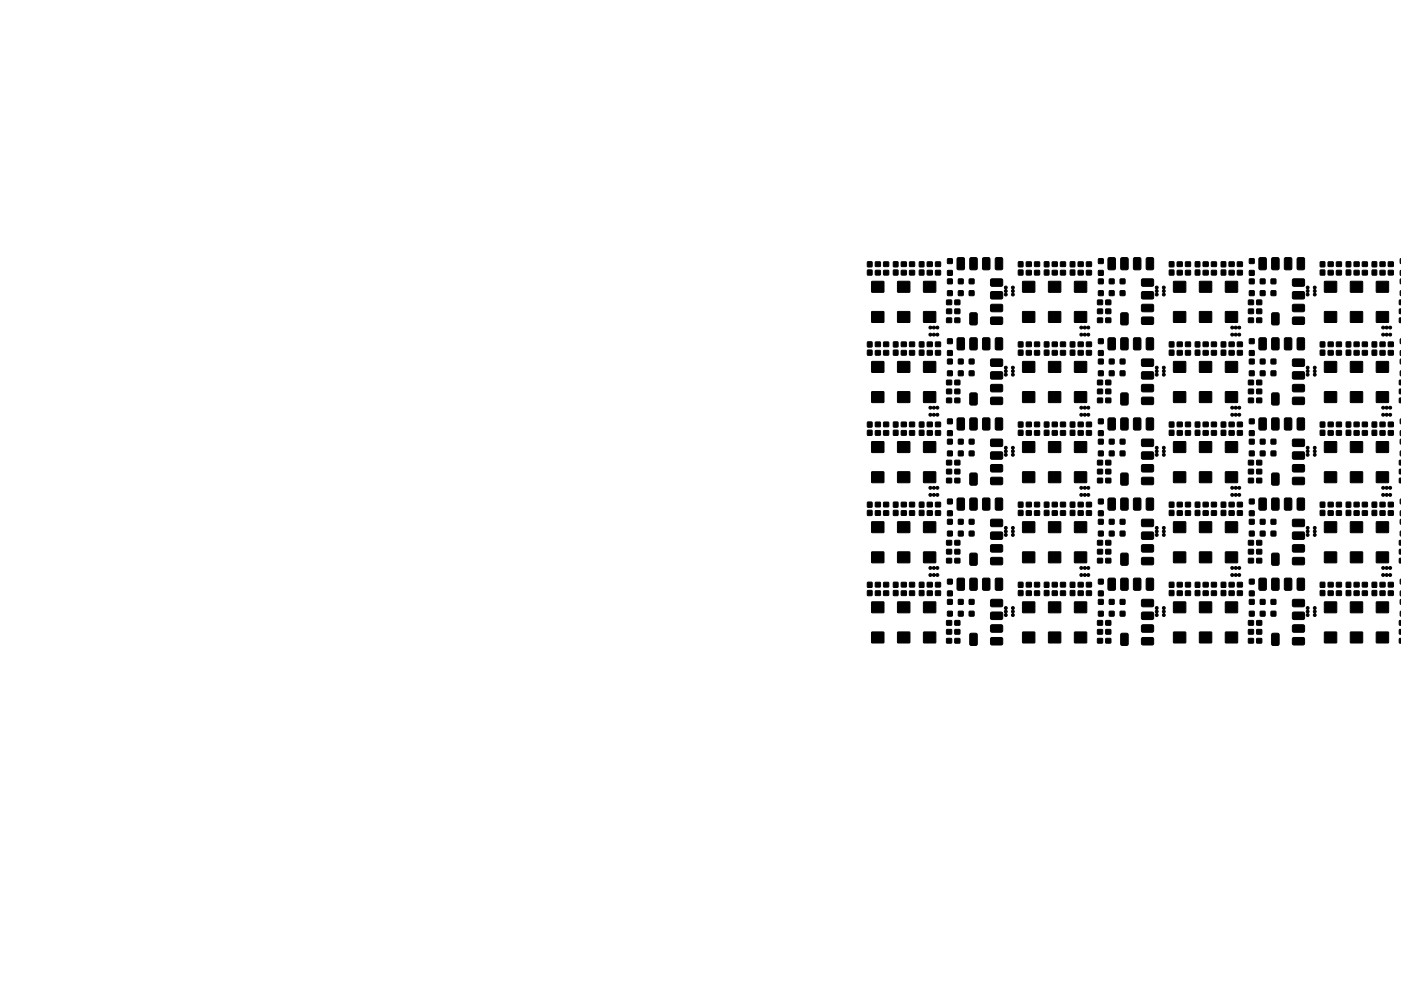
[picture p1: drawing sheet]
<svg xmlns="http://www.w3.org/2000/svg" width="297mm" height="210mm" viewBox="0 0 297 210" stroke-linecap="round" stroke-linejoin="round" font-family="sans-serif">
<g fill="#000" stroke="#000" stroke-width=".21">
<path d="M183.9 57.3h1v1h-1zM183.9 55.6h1v1h-1zM185.6 57.4h1v.9h-1zM185.6 55.6h1v.9h-1zM184.8 59.7h2.6v2.3h-2.6zM187.4 57.4h1v.9h-1zM187.4 55.6h1v.9h-1zM189.4 57.3h1v1h-1zM189.4 55.6h1v1h-1zM191.1 57.4h1v.9h-1zM191.1 55.6h1v.9h-1zM190.3 59.7h2.6v2.3h-2.6z"/>
<path d="M192.9 57.4h1v.9h-1zM192.9 55.6h1v.9h-1zM194.9 57.3h1v1h-1zM194.9 55.6h1v1h-1zM196.6 57.4h1v.9h-1zM196.6 55.6h1v.9h-1zM195.8 59.7h2.6v2.3h-2.6zM198.4 57.4h1v.9h-1zM198.4 55.6h1v.9h-1zM200.9 59.2h1v1h-1zM200.9 57.4h1v1h-1zM200.9 54.9h1v1h-1z"/>
<path d="M203.2 59.2h1v1h-1zM203 54.7l1.2-.1 .2 .2 .1 2.1-.1 .3h-1.2l-.2-.1zM205.5 59.2h1v1h-1zM205.7 54.7l1.2-.1 .2 .2 .1 2.1-.1 .3h-1.2l-.2-.1zM208.4 54.7l1.2-.1 .2 .2 .1 2.1-.1 .3h-1.2l-.2-.1zM210.1 59.2h2.4l.1 .3-.1 1.1-.2 .1h-2.2l-.1-.3zM211.1 54.7l1.2-.1 .2 .2 .1 2.1-.1 .3h-1.2l-.2-.1zM215.9 57.3h1v1h-1zM215.9 55.6h1v1h-1zM217.6 57.4h1v.9h-1zM217.6 55.6h1v.9h-1zM216.8 59.7h2.6v2.3h-2.6z"/>
<path d="M219.4 57.4h1v.9h-1zM219.4 55.6h1v.9h-1zM221.4 57.3h1v1h-1zM221.4 55.6h1v1h-1zM223.1 57.4h1v.9h-1zM223.1 55.6h1v.9h-1zM222.3 59.7h2.6v2.3h-2.6zM224.9 57.4h1v.9h-1zM224.9 55.6h1v.9h-1zM226.9 57.3h1v1h-1zM226.9 55.6h1v1h-1zM228.6 57.4h1v.9h-1z"/>
<path d="M228.6 55.6h1v.9h-1zM227.8 59.7h2.6v2.3h-2.6zM230.4 57.4h1v.9h-1zM230.4 55.6h1v.9h-1zM232.9 59.2h1v1h-1zM232.9 57.4h1v1h-1zM232.9 54.9h1v1h-1zM235.2 59.2h1v1h-1zM235 54.7l1.2-.1 .2 .2 .1 2.1-.1 .3h-1.2l-.2-.1zM237.5 59.2h1v1h-1zM237.7 54.7l1.2-.1 .2 .2 .1 2.1-.1 .3h-1.2l-.2-.1zM240.4 54.7l1.2-.1 .2 .2 .1 2.1-.1 .3h-1.2l-.2-.1z"/>
<path d="M242.1 59.2h2.4l.1 .3-.1 1.1-.2 .1h-2.2l-.1-.3zM243.1 54.7l1.2-.1 .2 .2 .1 2.1-.1 .3h-1.2l-.2-.1zM247.9 57.3h1v1h-1zM247.9 55.6h1v1h-1zM249.6 57.4h1v.9h-1zM249.6 55.6h1v.9h-1zM248.8 59.7h2.6v2.3h-2.6zM251.4 57.4h1v.9h-1zM251.4 55.6h1v.9h-1zM253.4 57.3h1l-.1 1.1-.9-.1zM253.4 55.6h1l-.1 1h-.9zM255.1 57.4h1v.9h-1z"/>
<path d="M255.1 55.6h1v.9h-1zM254.3 59.7h2.6v2.3h-2.6zM256.9 57.4h1v.9h-1zM256.9 55.6h1v.9h-1zM258.9 57.3h1v1h-1zM258.9 55.6h1v1h-1zM260.6 57.4h1v.9h-1zM260.6 55.6h1v.9h-1zM259.8 59.7h2.6v2.3h-2.6zM262.4 57.4h1v.9h-1zM262.4 55.6h1v.9h-1zM264.9 59.2h1v1h-1z"/>
<path d="M264.9 57.4h1v1h-1zM264.9 54.9h1v1h-1zM267.2 59.2h1v1h-1zM267 54.7l1.2-.1 .3 .3v2l-.1 .3h-1.2l-.2-.1zM269.5 59.2h1v1h-1zM269.7 54.7l1.2-.1 .3 .3v2l-.1 .3h-1.2l-.2-.1zM272.4 54.7l1.2-.1 .3 .3v2l-.1 .3h-1.2l-.2-.1zM274.1 59.2h2.3l.2 .2v1.1l-.3 .2h-2.1l-.2-.2zM275.1 54.7l1.2-.1 .3 .3v2l-.1 .3h-1.2l-.2-.1zM279.9 57.3h1l-.1 1.1-.9-.1zM279.9 55.6h1l-.1 1h-.9zM281.6 57.4h1v.9h-1z"/>
<path d="M281.6 55.6h1v.9h-1zM280.8 59.7h2.6v2.3h-2.6zM283.4 57.4h1v.9h-1zM283.4 55.6h1v.9h-1zM285.4 57.3h1v1h-1zM285.4 55.6h1v1h-1zM287.1 57.4h1v.9h-1zM287.1 55.6h1v.9h-1zM286.3 59.7h2.6v2.3h-2.6zM288.9 57.4h1v.9h-1zM288.9 55.6h1v.9h-1zM290.9 57.3h1v1h-1z"/>
<path d="M290.9 55.6h1v1h-1zM292.6 57.4h1v.9h-1zM292.6 55.6h1v.9h-1zM291.8 59.7h2.6v2.3h-2.6zM294.4 57.4h1v.9h-1zM294.4 55.6h1v.9h-1zM296.9 59.2l.2-.1v1.1l-.2-.1zM296.9 57.4l.2-.1v1.1l-.2-.1zM296.9 54.9l.2-.1v1.1l-.2-.1zM183.9 74.3h1v1h-1zM183.9 72.6h1v1h-1zM185.6 74.4h1v.9h-1z"/>
<path d="M185.6 72.6h1v.9h-1zM184.8 76.7h2.6v2.3h-2.6zM184.8 66.1h2.6v2.3h-2.6zM187.4 74.4h1v.9h-1zM187.4 72.6h1v.9h-1zM189.4 74.3h1v1h-1zM189.4 72.6h1v1h-1zM191.1 74.4h1v.9h-1zM191.1 72.6h1v.9h-1zM190.3 76.7h2.6v2.3h-2.6zM190.3 66.1h2.6v2.3h-2.6zM192.9 74.4h1v.9h-1z"/>
<path d="M192.9 72.6h1v.9h-1zM194.9 74.3h1v1h-1zM194.9 72.6h1v1h-1zM197 70.8l.3-.1 .3 .2a.5 .5 0 0 1 .8 0 .32 .32 0 0 1 .6 0 .32 .32 0 0 1-.2 .5 .32 .32 0 0 1-.4-.3 .5 .5 0 0 1-.8 0 .31 .31 0 0 1-.5 .2 .31 .31 0 0 1-.1-.5zM197 69.3l.3-.1 .3 .2a.5 .5 0 0 1 .8 0 .32 .32 0 0 1 .6 0 .32 .32 0 0 1-.2 .5 .32 .32 0 0 1-.4-.3 .5 .5 0 0 1-.8 0 .31 .31 0 0 1-.5 .2 .31 .31 0 0 1-.1-.5zM196.6 74.4h1v.9h-1zM196.6 72.6h1v.9h-1zM195.8 76.7h2.6v2.3h-2.6zM195.8 66.1h2.6v2.3h-2.6zM198.4 74.4h1v.9h-1zM198.4 72.6h1v.9h-1zM200.7 67.5h1v.9h-1z"/>
<path d="M200.7 65.6h1v.9h-1zM200.7 63.7h1v.9h-1zM200.9 78.7h1v1h-1zM200.9 76.2h1v1h-1zM200.9 74.4h1v1h-1zM200.9 71.9h1v1h-1zM200.9 61.7h1v1h-1zM202.5 67.5h1v.9h-1zM202.5 65.6h1v.9h-1zM202.5 63.7h1v.9h-1zM203.2 78.7h1v1h-1zM203.2 76.2h1v1h-1z"/>
<path d="M203.2 61.7h1v1h-1zM203 71.7l1.2-.1 .2 .2 .1 2.1-.1 .3h-1.2l-.2-.1zM205.5 78.7h1v1h-1zM205.5 76.2h1v1h-1zM205.5 61.7h1v1h-1zM205.7 71.7l1.2-.1 .2 .2 .1 2.1-.1 .3h-1.2l-.2-.1zM205.7 66.4l1.2-.1 .2 .2 .1 2.1-.1 .3h-1.2l-.2-.1zM208.4 71.7l1.2-.1 .2 .2 .1 2.1-.1 .3h-1.2l-.2-.1zM210.1 78.9h2.4l.1 .3-.1 1.1-.2 .1h-2.2l-.1-.3zM210.1 76.2h2.4l.1 .3-.1 1.1-.2 .1h-2.2l-.1-.3zM211.1 71.7l1.2-.1 .2 .2 .1 2.1-.1 .3h-1.2l-.2-.1zM210.1 67.3h2.4l.1 .3-.1 1.1-.2 .1h-2.2l-.1-.3z"/>
<path d="M210.1 64.6h2.4l.1 .3-.1 1.1-.2 .1h-2.2l-.1-.3zM210.1 61.9h2.4l.1 .3-.1 1.1-.2 .1h-2.2l-.1-.3zM213 77.8a.35 .35 0 0 1 .5 .1 .35 .35 0 0 1-.2 .5 .51 .51 0 0 1 .1 .8 .33 .33 0 0 1 0 .5 .33 .33 0 0 1-.5-.1 .33 .33 0 0 1 .3-.5 .5 .5 0 0 1-.1-.8l-.1-.2zM213 60.8a.35 .35 0 0 1 .5 .1 .35 .35 0 0 1-.2 .5 .51 .51 0 0 1 .1 .8 .33 .33 0 0 1 0 .5 .33 .33 0 0 1-.5-.1 .33 .33 0 0 1 .3-.5 .5 .5 0 0 1-.1-.8l-.1-.2zM214.5 77.8a.35 .35 0 0 1 .5 .1 .35 .35 0 0 1-.2 .5 .51 .51 0 0 1 .1 .8 .33 .33 0 0 1 0 .5 .33 .33 0 0 1-.5-.1 .33 .33 0 0 1 .3-.5 .5 .5 0 0 1-.1-.8l-.1-.2zM214.5 60.8a.35 .35 0 0 1 .5 .1 .35 .35 0 0 1-.2 .5 .51 .51 0 0 1 .1 .8 .33 .33 0 0 1 0 .5 .33 .33 0 0 1-.5-.1 .33 .33 0 0 1 .3-.5 .5 .5 0 0 1-.1-.8l-.1-.2zM215.9 74.3h1v1h-1zM215.9 72.6h1v1h-1zM217.6 74.4h1v.9h-1zM217.6 72.6h1v.9h-1zM216.8 76.7h2.6v2.3h-2.6zM216.8 66.1h2.6v2.3h-2.6z"/>
<path d="M219.4 74.4h1v.9h-1zM219.4 72.6h1v.9h-1zM221.4 74.3h1v1h-1zM221.4 72.6h1v1h-1zM223.1 74.4h1v.9h-1zM223.1 72.6h1v.9h-1zM222.3 76.7h2.6v2.3h-2.6zM222.3 66.1h2.6v2.3h-2.6zM224.9 74.4h1v.9h-1zM224.9 72.6h1v.9h-1zM226.9 74.3h1v1h-1zM226.9 72.6h1v1h-1z"/>
<path d="M229 70.8l.3-.1 .3 .2a.5 .5 0 0 1 .8 0 .32 .32 0 0 1 .6 0 .32 .32 0 0 1-.2 .5 .32 .32 0 0 1-.4-.3 .5 .5 0 0 1-.8 0 .31 .31 0 0 1-.5 .2 .31 .31 0 0 1-.1-.5zM229 69.3l.3-.1 .3 .2a.5 .5 0 0 1 .8 0 .32 .32 0 0 1 .6 0 .32 .32 0 0 1-.2 .5 .32 .32 0 0 1-.4-.3 .5 .5 0 0 1-.8 0 .31 .31 0 0 1-.5 .2 .31 .31 0 0 1-.1-.5zM228.6 74.4h1v.9h-1zM228.6 72.6h1v.9h-1zM227.8 76.7h2.6v2.3h-2.6zM227.8 66.1h2.6v2.3h-2.6zM230.4 74.4h1v.9h-1zM230.4 72.6h1v.9h-1zM232.7 67.5h1v.9h-1zM232.7 65.6h1v.9h-1zM232.7 63.7h1v.9h-1zM232.9 78.7h1v1h-1z"/>
<path d="M232.9 76.2h1v1h-1zM232.9 74.4h1v1h-1zM232.9 71.9h1v1h-1zM232.9 61.7h1v1h-1zM234.5 67.5h1v.9h-1zM234.5 65.6h1v.9h-1zM234.5 63.7h1v.9h-1zM235.2 78.7h1v1h-1zM235.2 76.2h1v1h-1zM235.2 61.7h1v1h-1zM235 71.7l1.2-.1 .2 .2 .1 2.1-.1 .3h-1.2l-.2-.1zM237.5 78.7h1v1h-1z"/>
<path d="M237.5 76.2h1v1h-1zM237.5 61.7h1v1h-1zM237.7 71.7l1.2-.1 .2 .2 .1 2.1-.1 .3h-1.2l-.2-.1zM237.7 66.4l1.2-.1 .2 .2 .1 2.1-.1 .3h-1.2l-.2-.1zM240.4 71.7l1.2-.1 .2 .2 .1 2.1-.1 .3h-1.2l-.2-.1zM242.1 78.9h2.4l.1 .3-.1 1.1-.2 .1h-2.2l-.1-.3zM242.1 76.2h2.4l.1 .3-.1 1.1-.2 .1h-2.2l-.1-.3zM243.1 71.7l1.2-.1 .2 .2 .1 2.1-.1 .3h-1.2l-.2-.1zM242.1 67.3h2.4l.1 .3-.1 1.1-.2 .1h-2.2l-.1-.3zM242.1 64.6h2.4l.1 .3-.1 1.1-.2 .1h-2.2l-.1-.3zM242.1 61.9h2.4l.1 .3-.1 1.1-.2 .1h-2.2l-.1-.3zM245 77.8a.34 .34 0 0 1 .5 .1 .34 .34 0 0 1-.2 .5 .5 .5 0 0 1 .1 .8 .33 .33 0 0 1 0 .5 .33 .33 0 0 1-.5-.1 .33 .33 0 0 1 .3-.5 .5 .5 0 0 1-.1-.8l-.1-.2z"/>
<path d="M245.1 60.8a.36 .36 0 0 1 .4 .2 .36 .36 0 0 1-.2 .4 .51 .51 0 0 1 .1 .8 .33 .33 0 0 1 0 .5 .33 .33 0 0 1-.5-.1 .33 .33 0 0 1 .3-.5 .5 .5 0 0 1-.1-.8l-.2-.3zM246.5 77.8a.35 .35 0 0 1 .5 .1 .35 .35 0 0 1-.2 .5 .51 .51 0 0 1 .1 .8 .33 .33 0 0 1 0 .5 .33 .33 0 0 1-.5-.1 .33 .33 0 0 1 .3-.5 .5 .5 0 0 1-.1-.8l-.1-.2zM246.5 60.8a.35 .35 0 0 1 .5 .1 .35 .35 0 0 1-.2 .5 .51 .51 0 0 1 .1 .8 .33 .33 0 0 1 0 .5 .33 .33 0 0 1-.5-.1 .33 .33 0 0 1 .3-.5 .5 .5 0 0 1-.1-.8l-.1-.2zM247.9 74.3h1v1h-1zM247.9 72.6h1v1h-1zM249.6 74.4h1v.9h-1zM249.6 72.6h1v.9h-1zM248.8 76.7h2.6v2.3h-2.6zM248.8 66.1h2.6v2.3h-2.6zM251.4 74.4h1v.9h-1zM251.4 72.6h1v.9h-1zM253.4 74.3h1l-.1 1.1-.9-.1z"/>
<path d="M253.4 72.6h1l-.1 1h-.9zM255.1 74.4h1v.9h-1zM255.1 72.6h1v.9h-1zM254.3 76.7h2.6v2.3h-2.6zM254.3 66.1h2.6v2.3h-2.6zM256.9 74.4h1v.9h-1zM256.9 72.6h1v.9h-1zM258.9 74.3h1v1h-1zM258.9 72.6h1v1h-1zM261 70.8l.3-.1 .4 .2a.5 .5 0 0 1 .7 0 .32 .32 0 0 1 .6 0 .32 .32 0 0 1-.2 .5 .32 .32 0 0 1-.4-.3 .5 .5 0 0 1-.8 0 .31 .31 0 0 1-.5 .2 .31 .31 0 0 1-.1-.5zM261 69.3l.3-.1 .4 .2a.5 .5 0 0 1 .7 0 .32 .32 0 0 1 .6 0 .32 .32 0 0 1-.2 .5 .32 .32 0 0 1-.4-.3 .5 .5 0 0 1-.8 0 .31 .31 0 0 1-.5 .2 .31 .31 0 0 1-.1-.5zM260.6 74.4h1v.9h-1z"/>
<path d="M260.6 72.6h1v.9h-1zM259.8 76.7h2.6v2.3h-2.6zM259.8 66.1h2.6v2.3h-2.6zM262.4 74.4h1v.9h-1zM262.4 72.6h1v.9h-1zM264.7 67.5h1v.9h-1zM264.7 65.6h1v.9h-1zM264.7 63.7h1v.9h-1zM264.9 78.7h1v1h-1zM264.9 76.2h1v1h-1zM264.9 74.4h1v1h-1zM264.9 71.9h1v1h-1z"/>
<path d="M264.9 61.7h1v1h-1zM266.5 67.5h1v.9h-1zM266.5 65.6h1v.9h-1zM266.5 63.7h1v.9h-1zM267.2 78.7h1v1h-1zM267.2 76.2h1v1h-1zM267.2 61.7h1v1h-1zM267 71.7l1.2-.1 .3 .3v2l-.1 .3h-1.2l-.2-.1zM269.5 78.7h1v1h-1zM269.5 76.2h1v1h-1zM269.5 61.7h1v1h-1zM269.7 71.7l1.2-.1 .3 .3v2l-.1 .3h-1.2l-.2-.1z"/>
<path d="M269.7 66.4l1.2-.1 .3 .3v2l-.1 .3h-1.2l-.2-.1zM272.4 71.7l1.2-.1 .3 .3v2l-.1 .3h-1.2l-.2-.1zM274.1 78.9h2.3l.2 .2v1.1l-.3 .2h-2.1l-.2-.2zM274.1 76.2h2.3l.2 .2v1.1l-.3 .2h-2.1l-.2-.2zM275.1 71.7l1.2-.1 .3 .3v2l-.1 .3h-1.2l-.2-.1zM274.1 67.3h2.3l.2 .2v1.1l-.3 .2h-2.1l-.2-.2zM274.1 64.6h2.3l.2 .2v1.1l-.3 .2h-2.1l-.2-.2zM274.1 61.9h2.3l.2 .2v1.1l-.3 .2h-2.1l-.2-.2zM277 77.8a.35 .35 0 0 1 .5 .1 .35 .35 0 0 1-.2 .5 .51 .51 0 0 1 .1 .8 .33 .33 0 0 1 0 .5 .33 .33 0 0 1-.5-.1 .33 .33 0 0 1 .3-.5 .5 .5 0 0 1-.1-.8l-.1-.2zM277 60.8a.35 .35 0 0 1 .5 .1 .35 .35 0 0 1-.2 .5 .51 .51 0 0 1 .1 .8 .33 .33 0 0 1 0 .5 .33 .33 0 0 1-.5-.1 .33 .33 0 0 1 .3-.5 .5 .5 0 0 1-.1-.8l-.1-.2zM278.5 77.8a.35 .35 0 0 1 .5 .1 .35 .35 0 0 1-.2 .5 .51 .51 0 0 1 .1 .8 .33 .33 0 0 1 0 .5 .33 .33 0 0 1-.5-.1 .33 .33 0 0 1 .3-.5 .5 .5 0 0 1-.1-.8l-.1-.2zM278.5 60.8a.35 .35 0 0 1 .5 .1 .35 .35 0 0 1-.2 .5 .51 .51 0 0 1 .1 .8 .33 .33 0 0 1 0 .5 .33 .33 0 0 1-.5-.1 .33 .33 0 0 1 .3-.5 .5 .5 0 0 1-.1-.8l-.1-.2z"/>
<path d="M279.9 74.3h1l-.1 1.1-.9-.1zM279.9 72.6h1l-.1 1h-.9zM281.6 74.4h1v.9h-1zM281.6 72.6h1v.9h-1zM280.8 76.7h2.6v2.3h-2.6zM280.8 66.1h2.6v2.3h-2.6zM283.4 74.4h1v.9h-1zM283.4 72.6h1v.9h-1zM285.4 74.3h1v1h-1zM285.4 72.6h1v1h-1zM287.1 74.4h1v.9h-1zM287.1 72.6h1v.9h-1z"/>
<path d="M286.3 76.7h2.6v2.3h-2.6zM286.3 66.1h2.6v2.3h-2.6zM288.9 74.4h1v.9h-1zM288.9 72.6h1v.9h-1zM290.9 74.3h1v1h-1zM290.9 72.6h1v1h-1zM293.1 70.8l.2-.1 .3 .2a.5 .5 0 0 1 .8 0 .32 .32 0 0 1 .6 0 .32 .32 0 0 1-.2 .5 .32 .32 0 0 1-.4-.3 .5 .5 0 0 1-.8 0 .31 .31 0 0 1-.5 .2 .31 .31 0 0 1 0-.5zM293.1 69.3l.2-.1 .3 .2a.5 .5 0 0 1 .8 0 .32 .32 0 0 1 .6 0 .32 .32 0 0 1-.2 .5 .32 .32 0 0 1-.4-.3 .5 .5 0 0 1-.8 0 .31 .31 0 0 1-.5 .2 .31 .31 0 0 1 0-.5zM292.6 74.4h1v.9h-1zM292.6 72.6h1v.9h-1zM291.8 76.7h2.6v2.3h-2.6zM291.8 66.1h2.6v2.3h-2.6z"/>
<path d="M294.4 74.4h1v.9h-1zM294.4 72.6h1v.9h-1zM296.9 78.7l.2-.1v1.1l-.2-.1zM296.9 76.2l.2-.1v1.1l-.2-.1zM296.9 74.4l.2-.1v1.1l-.2-.1zM296.9 71.9l.2-.1v1.1l-.2-.1zM296.7 67.5l.4-.1v1.1l-.4-.1zM296.7 65.6l.4-.1v1.1l-.4-.1zM296.7 63.7l.4-.1v1.1l-.4-.1zM296.9 61.7l.2-.1v1.1l-.2-.1zM183.9 91.3h1v1h-1zM183.9 89.6h1v1h-1z"/>
<path d="M185.6 91.4h1v.9h-1zM185.6 89.6h1v.9h-1zM184.8 93.7h2.6v2.3h-2.6zM184.8 83.1h2.6v2.3h-2.6zM187.4 91.4h1v.9h-1zM187.4 89.6h1v.9h-1zM189.4 91.3h1v1h-1zM189.4 89.6h1v1h-1zM191.1 91.4h1v.9h-1zM191.1 89.6h1v.9h-1zM190.3 93.7h2.6v2.3h-2.6zM190.3 83.1h2.6v2.3h-2.6z"/>
<path d="M192.9 91.4h1v.9h-1zM192.9 89.6h1v.9h-1zM194.9 91.3h1v1h-1zM194.9 89.6h1v1h-1zM197 87.8l.3-.1 .3 .2a.5 .5 0 0 1 .8 0 .32 .32 0 0 1 .6 0 .32 .32 0 0 1-.2 .5 .32 .32 0 0 1-.4-.3 .5 .5 0 0 1-.8 0 .31 .31 0 0 1-.5 .2 .31 .31 0 0 1-.1-.5zM197.1 86.3l.2-.1 .3 .2a.5 .5 0 0 1 .8 0 .32 .32 0 0 1 .6 0 .32 .32 0 0 1-.2 .5 .32 .32 0 0 1-.4-.3 .5 .5 0 0 1-.8 0 .31 .31 0 0 1-.5 .2 .31 .31 0 0 1 0-.5zM196.6 91.4h1v.9h-1zM196.6 89.6h1v.9h-1zM195.8 93.7h2.6v2.3h-2.6zM195.8 83.1h2.6v2.3h-2.6zM198.4 91.4h1v.9h-1zM198.4 89.6h1v.9h-1z"/>
<path d="M200.7 99.6h1v.9h-1zM200.7 97.7h1v.9h-1zM200.7 84.5h1v.9h-1zM200.7 82.6h1v.9h-1zM200.7 80.7h1v.9h-1zM200.9 95.7h1v1h-1zM200.9 93.2h1v1h-1zM200.9 91.4h1v1h-1zM200.9 88.9h1v1h-1zM202.5 99.6h1v.9h-1zM202.5 97.7h1v.9h-1zM202.5 84.5h1v.9h-1z"/>
<path d="M202.5 82.6h1v.9h-1zM202.5 80.7h1v.9h-1zM203.2 95.7h1v1h-1zM203.2 93.2h1v1h-1zM203 88.7l1.2-.1 .2 .2 .1 2.1-.1 .3h-1.2l-.2-.1zM205.5 95.7h1v1h-1zM205.5 93.2h1v1h-1zM205.7 88.7l1.2-.1 .2 .2 .1 2.1-.1 .3h-1.2l-.2-.1zM205.7 83.4l1.2-.1 .2 .2 .1 2.1-.1 .3h-1.2l-.2-.1zM208.4 88.7l1.2-.1 .2 .2 .1 2.1-.1 .3h-1.2l-.2-.1zM210.1 98.6h2.4l.1 .3-.1 1.1-.2 .1h-2.2l-.1-.3zM210.1 95.9h2.4l.1 .3-.1 1.1-.2 .1h-2.2l-.1-.3z"/>
<path d="M210.1 93.2h2.4l.1 .3-.1 1.1-.2 .1h-2.2l-.1-.3zM211.1 88.7l1.2-.1 .2 .2 .1 2.1-.1 .3h-1.2l-.2-.1zM210.1 84.3h2.4l.1 .3-.1 1.1-.2 .1h-2.2l-.1-.3zM210.1 81.6h2.4l.1 .3-.1 1.1-.2 .1h-2.2l-.1-.3zM213 94.8a.35 .35 0 0 1 .5 .1 .35 .35 0 0 1-.2 .5 .51 .51 0 0 1 .1 .8 .33 .33 0 0 1 0 .5 .33 .33 0 0 1-.5-.1 .33 .33 0 0 1 .3-.5 .5 .5 0 0 1-.1-.8l-.1-.2zM214.5 94.8a.35 .35 0 0 1 .5 .1 .35 .35 0 0 1-.2 .5 .51 .51 0 0 1 .1 .8 .33 .33 0 0 1 0 .5 .33 .33 0 0 1-.5-.1 .33 .33 0 0 1 .3-.5 .5 .5 0 0 1-.1-.8l-.1-.2zM215.9 91.3h1v1h-1zM215.9 89.6h1v1h-1zM217.6 91.4h1v.9h-1zM217.6 89.6h1v.9h-1zM216.8 93.7h2.6v2.3h-2.6zM216.8 83.1h2.6v2.3h-2.6z"/>
<path d="M219.4 91.4h1v.9h-1zM219.4 89.6h1v.9h-1zM221.4 91.3h1v1h-1zM221.4 89.6h1v1h-1zM223.1 91.4h1v.9h-1zM223.1 89.6h1v.9h-1zM222.3 93.7h2.6v2.3h-2.6zM222.3 83.1h2.6v2.3h-2.6zM224.9 91.4h1v.9h-1zM224.9 89.6h1v.9h-1zM226.9 91.3h1v1h-1zM226.9 89.6h1v1h-1z"/>
<path d="M229 87.8l.3-.1 .3 .2a.5 .5 0 0 1 .8 0 .32 .32 0 0 1 .6 0 .32 .32 0 0 1-.2 .5 .32 .32 0 0 1-.4-.3 .5 .5 0 0 1-.8 0 .31 .31 0 0 1-.5 .2 .31 .31 0 0 1-.1-.5zM229.1 86.3l.2-.1 .3 .2a.5 .5 0 0 1 .8 0 .32 .32 0 0 1 .6 0 .32 .32 0 0 1-.2 .5 .32 .32 0 0 1-.4-.3 .5 .5 0 0 1-.8 0 .31 .31 0 0 1-.5 .2 .31 .31 0 0 1 0-.5zM228.6 91.4h1v.9h-1zM228.6 89.6h1v.9h-1zM227.8 93.7h2.6v2.3h-2.6zM227.8 83.1h2.6v2.3h-2.6zM230.4 91.4h1v.9h-1zM230.4 89.6h1v.9h-1zM232.7 99.6h1v.9h-1zM232.7 97.7h1v.9h-1zM232.7 84.5h1v.9h-1zM232.7 82.6h1v.9h-1z"/>
<path d="M232.7 80.7h1v.9h-1zM232.9 95.7h1v1h-1zM232.9 93.2h1v1h-1zM232.9 91.4h1v1h-1zM232.9 88.9h1v1h-1zM234.5 99.6h1v.9h-1zM234.5 97.7h1v.9h-1zM234.5 84.5h1v.9h-1zM234.5 82.6h1v.9h-1zM234.5 80.7h1v.9h-1zM235.2 95.7h1v1h-1zM235.2 93.2h1v1h-1z"/>
<path d="M235 88.7l1.2-.1 .2 .2 .1 2.1-.1 .3h-1.2l-.2-.1zM237.5 95.7h1v1h-1zM237.5 93.2h1v1h-1zM237.7 88.7l1.2-.1 .2 .2 .1 2.1-.1 .3h-1.2l-.2-.1zM237.7 83.4l1.2-.1 .2 .2 .1 2.1-.1 .3h-1.2l-.2-.1zM240.4 88.7l1.2-.1 .2 .2 .1 2.1-.1 .3h-1.2l-.2-.1zM242.1 98.6h2.4l.1 .3-.1 1.1-.2 .1h-2.2l-.1-.3zM242.1 95.9h2.4l.1 .3-.1 1.1-.2 .1h-2.2l-.1-.3zM242.1 93.2h2.4l.1 .3-.1 1.1-.2 .1h-2.2l-.1-.3zM243.1 88.7l1.2-.1 .2 .2 .1 2.1-.1 .3h-1.2l-.2-.1zM242.1 84.3h2.4l.1 .3-.1 1.1-.2 .1h-2.2l-.1-.3zM242.1 81.6h2.4l.1 .3-.1 1.1-.2 .1h-2.2l-.1-.3z"/>
<path d="M245 94.8a.34 .34 0 0 1 .5 .1 .34 .34 0 0 1-.2 .5 .5 .5 0 0 1 .1 .8 .33 .33 0 0 1 0 .5 .33 .33 0 0 1-.5-.1 .33 .33 0 0 1 .3-.5 .5 .5 0 0 1-.1-.8l-.1-.2zM246.5 94.8a.35 .35 0 0 1 .5 .1 .35 .35 0 0 1-.2 .5 .51 .51 0 0 1 .1 .8 .33 .33 0 0 1 0 .5 .33 .33 0 0 1-.5-.1 .33 .33 0 0 1 .3-.5 .5 .5 0 0 1-.1-.8l-.1-.2zM247.9 91.3h1v1h-1zM247.9 89.6h1v1h-1zM249.6 91.4h1v.9h-1zM249.6 89.6h1v.9h-1zM248.8 93.7h2.6v2.3h-2.6zM248.8 83.1h2.6v2.3h-2.6zM251.4 91.4h1v.9h-1zM251.4 89.6h1v.9h-1zM253.4 91.3h1l-.1 1.1-.9-.1zM253.4 89.6h1l-.1 1h-.9z"/>
<path d="M255.1 91.4h1v.9h-1zM255.1 89.6h1v.9h-1zM254.3 93.7h2.6v2.3h-2.6zM254.3 83.1h2.6v2.3h-2.6zM256.9 91.4h1v.9h-1zM256.9 89.6h1v.9h-1zM258.9 91.3h1v1h-1zM258.9 89.6h1v1h-1zM261 87.8l.3-.1 .4 .2a.5 .5 0 0 1 .7 0 .32 .32 0 0 1 .6 0 .32 .32 0 0 1-.2 .5 .32 .32 0 0 1-.4-.3 .5 .5 0 0 1-.8 0 .31 .31 0 0 1-.5 .2 .31 .31 0 0 1-.1-.5zM261 86.3l.3-.1 .4 .2a.5 .5 0 0 1 .7 0 .32 .32 0 0 1 .6 0 .32 .32 0 0 1-.2 .5 .32 .32 0 0 1-.4-.3 .5 .5 0 0 1-.8 0 .31 .31 0 0 1-.5 .2 .31 .31 0 0 1-.1-.5zM260.6 91.4h1v.9h-1zM260.6 89.6h1v.9h-1z"/>
<path d="M259.8 93.7h2.6v2.3h-2.6zM259.8 83.1h2.6v2.3h-2.6zM262.4 91.4h1v.9h-1zM262.4 89.6h1v.9h-1zM264.7 99.6h1v.9h-1zM264.7 97.7h1v.9h-1zM264.7 84.5h1v.9h-1zM264.7 82.6h1v.9h-1zM264.7 80.7h1v.9h-1zM264.9 95.7h1v1h-1zM264.9 93.2h1v1h-1zM264.9 91.4h1v1h-1z"/>
<path d="M264.9 88.9h1v1h-1zM266.5 99.6h1v.9h-1zM266.5 97.7h1v.9h-1zM266.5 84.5h1v.9h-1zM266.5 82.6h1v.9h-1zM266.5 80.7h1v.9h-1zM267.2 95.7h1v1h-1zM267.2 93.2h1v1h-1zM267 88.7l1.2-.1 .3 .3v2l-.1 .3h-1.2l-.2-.1zM269.5 95.7h1v1h-1zM269.5 93.2h1v1h-1zM269.7 88.7l1.2-.1 .3 .3v2l-.1 .3h-1.2l-.2-.1z"/>
<path d="M269.7 83.4l1.2-.1 .3 .3v2l-.1 .3h-1.2l-.2-.1zM272.4 88.7l1.2-.1 .3 .3v2l-.1 .3h-1.2l-.2-.1zM274.1 98.6h2.3l.2 .2v1.1l-.3 .2h-2.1l-.2-.2zM274.1 95.9h2.3l.2 .2v1.1l-.3 .2h-2.1l-.2-.2zM274.1 93.2h2.3l.2 .2v1.1l-.3 .2h-2.1l-.2-.2zM275.1 88.7l1.2-.1 .3 .3v2l-.1 .3h-1.2l-.2-.1zM274.1 84.3h2.3l.2 .2v1.1l-.3 .2h-2.1l-.2-.2zM274.1 81.6h2.3l.2 .2v1.1l-.3 .2h-2.1l-.2-.2zM277 94.8a.35 .35 0 0 1 .5 .1 .35 .35 0 0 1-.2 .5 .51 .51 0 0 1 .1 .8 .33 .33 0 0 1 0 .5 .33 .33 0 0 1-.5-.1 .33 .33 0 0 1 .3-.5 .5 .5 0 0 1-.1-.8l-.1-.2zM278.5 94.8a.35 .35 0 0 1 .5 .1 .35 .35 0 0 1-.2 .5 .51 .51 0 0 1 .1 .8 .33 .33 0 0 1 0 .5 .33 .33 0 0 1-.5-.1 .33 .33 0 0 1 .3-.5 .5 .5 0 0 1-.1-.8l-.1-.2zM279.9 91.3h1l-.1 1.1-.9-.1zM279.9 89.6h1l-.1 1h-.9z"/>
<path d="M281.6 91.4h1v.9h-1zM281.6 89.6h1v.9h-1zM280.8 93.7h2.6v2.3h-2.6zM280.8 83.1h2.6v2.3h-2.6zM283.4 91.4h1v.9h-1zM283.4 89.6h1v.9h-1zM285.4 91.3h1v1h-1zM285.4 89.6h1v1h-1zM287.1 91.4h1v.9h-1zM287.1 89.6h1v.9h-1zM286.3 93.7h2.6v2.3h-2.6zM286.3 83.1h2.6v2.3h-2.6z"/>
<path d="M288.9 91.4h1v.9h-1zM288.9 89.6h1v.9h-1zM290.9 91.3h1v1h-1zM290.9 89.6h1v1h-1zM293.1 87.8l.2-.1 .3 .2a.5 .5 0 0 1 .8 0 .32 .32 0 0 1 .6 0 .32 .32 0 0 1-.2 .5 .32 .32 0 0 1-.4-.3 .5 .5 0 0 1-.8 0 .31 .31 0 0 1-.5 .2 .31 .31 0 0 1 0-.5zM293.1 86.3l.2-.1 .3 .2a.5 .5 0 0 1 .8 0 .32 .32 0 0 1 .6 0 .32 .32 0 0 1-.2 .5 .32 .32 0 0 1-.4-.3 .5 .5 0 0 1-.8 0 .31 .31 0 0 1-.5 .2 .31 .31 0 0 1 0-.5zM292.6 91.4h1v.9h-1zM292.6 89.6h1v.9h-1zM291.8 93.7h2.6v2.3h-2.6zM291.8 83.1h2.6v2.3h-2.6zM294.4 91.4h1v.9h-1zM294.4 89.6h1v.9h-1z"/>
<path d="M296.7 99.6l.4-.1v1.1l-.4-.1zM296.7 97.7l.4-.1v1.1l-.4-.1zM296.9 95.7l.2-.1v1.1l-.2-.1zM296.9 93.2l.2-.1v1.1l-.2-.1zM296.9 91.4l.2-.1v1.1l-.2-.1zM296.9 88.9l.2-.1v1.1l-.2-.1zM296.7 84.5l.4-.1v1.1l-.4-.1zM296.7 82.6l.4-.1v1.1l-.4-.1zM296.7 80.7l.4-.1v1.1l-.4-.1zM183.9 108.3h1v1h-1zM183.9 106.6h1v1h-1zM185.6 108.4h1v.9h-1z"/>
<path d="M185.6 106.6h1v.9h-1zM184.8 117.1h2.6v2.3h-2.6zM184.8 110.7h2.6v2.3h-2.6zM184.8 100.1h2.6v2.3h-2.6zM187.4 108.4h1v.9h-1zM187.4 106.6h1v.9h-1zM189.4 108.3h1v1h-1zM189.4 106.6h1v1h-1zM191.1 108.4h1v.9h-1zM191.1 106.6h1v.9h-1zM190.3 117.1h2.6v2.3h-2.6zM190.3 110.7h2.6v2.3h-2.6z"/>
<path d="M190.3 100.1h2.6v2.3h-2.6zM192.9 108.4h1v.9h-1zM192.9 106.6h1v.9h-1zM194.9 108.3h1v1h-1zM194.9 106.6h1v1h-1zM197 104.8l.3-.1 .3 .2a.5 .5 0 0 1 .8 0 .32 .32 0 0 1 .6 0 .32 .32 0 0 1-.2 .5 .32 .32 0 0 1-.4-.3 .5 .5 0 0 1-.8 0 .31 .31 0 0 1-.5 .2 .31 .31 0 0 1-.1-.5zM197 103.3l.3-.1 .3 .2a.5 .5 0 0 1 .8 0 .32 .32 0 0 1 .6 0 .32 .32 0 0 1-.2 .5 .32 .32 0 0 1-.4-.3 .5 .5 0 0 1-.8 0 .31 .31 0 0 1-.5 .2 .31 .31 0 0 1-.1-.5zM196.6 108.4h1v.9h-1zM196.6 106.6h1v.9h-1zM195.8 117.1h2.6v2.3h-2.6zM195.8 110.7h2.6v2.3h-2.6zM195.8 100.1h2.6v2.3h-2.6z"/>
<path d="M198.4 108.4h1v.9h-1zM198.4 106.6h1v.9h-1zM200.7 118.5h1v.9h-1zM200.7 116.6h1v.9h-1zM200.7 114.7h1v.9h-1zM200.7 101.5h1v.9h-1zM200.9 112.7h1v1h-1zM200.9 110.2h1v1h-1zM200.9 108.4h1v1h-1zM200.9 105.9h1v1h-1zM202.5 118.5h1v.9h-1zM202.5 116.6h1v.9h-1z"/>
<path d="M202.5 114.7h1v.9h-1zM202.5 101.5h1v.9h-1zM203.2 112.7h1v1h-1zM203.2 110.2h1v1h-1zM203 105.7l1.2-.1 .2 .2 .1 2.1-.1 .3h-1.2l-.2-.1zM205.5 112.7h1v1h-1zM205.5 110.2h1v1h-1zM205.7 117.4l1.2-.1 .2 .2 .1 2.1-.1 .3h-1.2l-.2-.1zM205.7 105.7l1.2-.1 .2 .2 .1 2.1-.1 .3h-1.2l-.2-.1zM205.7 100.4l1.2-.1 .2 .2 .1 2.1-.1 .3h-1.2l-.2-.1zM208.4 105.7l1.2-.1 .2 .2 .1 2.1-.1 .3h-1.2l-.2-.1zM210.1 118.3h2.4l.1 .3-.1 1.1-.2 .1h-2.2l-.1-.3z"/>
<path d="M210.1 115.6h2.4l.1 .3-.1 1.1-.2 .1h-2.2l-.1-.3zM210.1 112.9h2.4l.1 .3-.1 1.1-.2 .1h-2.2l-.1-.3zM210.1 110.2h2.4l.1 .3-.1 1.1-.2 .1h-2.2l-.1-.3zM211.1 105.7l1.2-.1 .2 .2 .1 2.1-.1 .3h-1.2l-.2-.1zM210.1 101.3h2.4l.1 .3-.1 1.1-.2 .1h-2.2l-.1-.3zM213 111.8a.35 .35 0 0 1 .5 .1 .35 .35 0 0 1-.2 .5 .51 .51 0 0 1 .1 .8 .33 .33 0 0 1 0 .5 .33 .33 0 0 1-.5-.1 .33 .33 0 0 1 .3-.5 .5 .5 0 0 1-.1-.8l-.1-.2zM214.5 111.8a.35 .35 0 0 1 .5 .1 .35 .35 0 0 1-.2 .5 .51 .51 0 0 1 .1 .8 .33 .33 0 0 1 0 .5 .33 .33 0 0 1-.5-.1 .33 .33 0 0 1 .3-.5 .5 .5 0 0 1-.1-.8l-.1-.2zM215.9 108.3h1v1h-1zM215.9 106.6h1v1h-1zM217.6 108.4h1v.9h-1zM217.6 106.6h1v.9h-1zM216.8 117.1h2.6v2.3h-2.6z"/>
<path d="M216.8 110.7h2.6v2.3h-2.6zM216.8 100.1h2.6v2.3h-2.6zM219.4 108.4h1v.9h-1zM219.4 106.6h1v.9h-1zM221.4 108.3h1v1h-1zM221.4 106.6h1v1h-1zM223.1 108.4h1v.9h-1zM223.1 106.6h1v.9h-1zM222.3 117.1h2.6v2.3h-2.6zM222.3 110.7h2.6v2.3h-2.6zM222.3 100.1h2.6v2.3h-2.6zM224.9 108.4h1v.9h-1z"/>
<path d="M224.9 106.6h1v.9h-1zM226.9 108.3h1v1h-1zM226.9 106.6h1v1h-1zM229 104.8l.3-.1 .3 .2a.5 .5 0 0 1 .8 0 .32 .32 0 0 1 .6 0 .32 .32 0 0 1-.2 .5 .32 .32 0 0 1-.4-.3 .5 .5 0 0 1-.8 0 .31 .31 0 0 1-.5 .2 .31 .31 0 0 1-.1-.5zM229 103.3l.3-.1 .3 .2a.5 .5 0 0 1 .8 0 .32 .32 0 0 1 .6 0 .32 .32 0 0 1-.2 .5 .32 .32 0 0 1-.4-.3 .5 .5 0 0 1-.8 0 .31 .31 0 0 1-.5 .2 .31 .31 0 0 1-.1-.5zM228.6 108.4h1v.9h-1zM228.6 106.6h1v.9h-1zM227.8 117.1h2.6v2.3h-2.6zM227.8 110.7h2.6v2.3h-2.6zM227.8 100.1h2.6v2.3h-2.6zM230.4 108.4h1v.9h-1zM230.4 106.6h1v.9h-1z"/>
<path d="M232.7 118.5h1v.9h-1zM232.7 116.6h1v.9h-1zM232.7 114.7h1v.9h-1zM232.7 101.5h1v.9h-1zM232.9 112.7h1v1h-1zM232.9 110.2h1v1h-1zM232.9 108.4h1v1h-1zM232.9 105.9h1v1h-1zM234.5 118.5h1v.9h-1zM234.5 116.6h1v.9h-1zM234.5 114.7h1v.9h-1zM234.5 101.5h1v.9h-1z"/>
<path d="M235.2 112.7h1v1h-1zM235.2 110.2h1v1h-1zM235 105.7l1.2-.1 .2 .2 .1 2.1-.1 .3h-1.2l-.2-.1zM237.5 112.7h1v1h-1zM237.5 110.2h1v1h-1zM237.7 117.4l1.2-.1 .2 .2 .1 2.1-.1 .3h-1.2l-.2-.1zM237.7 105.7l1.2-.1 .2 .2 .1 2.1-.1 .3h-1.2l-.2-.1zM237.7 100.4l1.2-.1 .2 .2 .1 2.1-.1 .3h-1.2l-.2-.1zM240.4 105.7l1.2-.1 .2 .2 .1 2.1-.1 .3h-1.2l-.2-.1zM242.1 118.3h2.4l.1 .3-.1 1.1-.2 .1h-2.2l-.1-.3zM242.1 115.6h2.4l.1 .3-.1 1.1-.2 .1h-2.2l-.1-.3zM242.1 112.9h2.4l.1 .3-.1 1.1-.2 .1h-2.2l-.1-.3z"/>
<path d="M242.1 110.2h2.4l.1 .3-.1 1.1-.2 .1h-2.2l-.1-.3zM243.1 105.7l1.2-.1 .2 .2 .1 2.1-.1 .3h-1.2l-.2-.1zM242.1 101.3h2.4l.1 .3-.1 1.1-.2 .1h-2.2l-.1-.3zM245 111.8a.34 .34 0 0 1 .5 .1 .34 .34 0 0 1-.2 .5 .5 .5 0 0 1 .1 .8 .33 .33 0 0 1 0 .5 .33 .33 0 0 1-.5-.1 .33 .33 0 0 1 .3-.5 .5 .5 0 0 1-.1-.8l-.1-.2zM246.5 111.8a.35 .35 0 0 1 .5 .1 .35 .35 0 0 1-.2 .5 .51 .51 0 0 1 .1 .8 .33 .33 0 0 1 0 .5 .33 .33 0 0 1-.5-.1 .33 .33 0 0 1 .3-.5 .5 .5 0 0 1-.1-.8l-.1-.2zM247.9 108.3h1v1h-1zM247.9 106.6h1v1h-1zM249.6 108.4h1v.9h-1zM249.6 106.6h1v.9h-1zM248.8 117.1h2.6v2.3h-2.6zM248.8 110.7h2.6v2.3h-2.6zM248.8 100.1h2.6v2.3h-2.6z"/>
<path d="M251.4 108.4h1v.9h-1zM251.4 106.6h1v.9h-1zM253.4 108.3h1l-.1 1.1-.9-.1zM253.4 106.6h1l-.1 1h-.9zM255.1 108.4h1v.9h-1zM255.1 106.6h1v.9h-1zM254.3 117.1h2.6v2.3h-2.6zM254.3 110.7h2.6v2.3h-2.6zM254.3 100.1h2.6v2.3h-2.6zM256.9 108.4h1v.9h-1zM256.9 106.6h1v.9h-1zM258.9 108.3h1v1h-1z"/>
<path d="M258.9 106.6h1v1h-1zM261 104.8l.3-.1 .4 .2a.5 .5 0 0 1 .7 0 .32 .32 0 0 1 .6 0 .32 .32 0 0 1-.2 .5 .32 .32 0 0 1-.4-.3 .5 .5 0 0 1-.8 0 .31 .31 0 0 1-.5 .2 .31 .31 0 0 1-.1-.5zM261 103.3l.3-.1 .4 .2a.5 .5 0 0 1 .7 0 .32 .32 0 0 1 .6 0 .32 .32 0 0 1-.2 .5 .32 .32 0 0 1-.4-.3 .5 .5 0 0 1-.8 0 .31 .31 0 0 1-.5 .2 .31 .31 0 0 1-.1-.5zM260.6 108.4h1v.9h-1zM260.6 106.6h1v.9h-1zM259.8 117.1h2.6v2.3h-2.6zM259.8 110.7h2.6v2.3h-2.6zM259.8 100.1h2.6v2.3h-2.6zM262.4 108.4h1v.9h-1zM262.4 106.6h1v.9h-1zM264.7 118.5h1v.9h-1zM264.7 116.6h1v.9h-1z"/>
<path d="M264.7 114.7h1v.9h-1zM264.7 101.5h1v.9h-1zM264.9 112.7h1v1h-1zM264.9 110.2h1v1h-1zM264.9 108.4h1v1h-1zM264.9 105.9h1v1h-1zM266.5 118.5h1v.9h-1zM266.5 116.6h1v.9h-1zM266.5 114.7h1v.9h-1zM266.5 101.5h1v.9h-1zM267.2 112.7h1v1h-1zM267.2 110.2h1v1h-1z"/>
<path d="M267 105.7l1.2-.1 .3 .3v2l-.1 .3h-1.2l-.2-.1zM269.5 112.7h1v1h-1zM269.5 110.2h1v1h-1zM269.7 117.4l1.2-.1 .3 .3v2l-.1 .3h-1.2l-.2-.1zM269.7 105.7l1.2-.1 .3 .3v2l-.1 .3h-1.2l-.2-.1zM269.7 100.4l1.2-.1 .3 .3v2l-.1 .3h-1.2l-.2-.1zM272.4 105.7l1.2-.1 .3 .3v2l-.1 .3h-1.2l-.2-.1zM274.1 118.3h2.3l.2 .2v1.1l-.3 .2h-2.1l-.2-.2zM274.1 115.6h2.3l.2 .2v1.1l-.3 .2h-2.1l-.2-.2zM274.1 112.9h2.3l.2 .2v1.1l-.3 .2h-2.1l-.2-.2zM274.1 110.2h2.3l.2 .2v1.1l-.3 .2h-2.1l-.2-.2zM275.1 105.7l1.2-.1 .3 .3v2l-.1 .3h-1.2l-.2-.1z"/>
<path d="M274.1 101.3h2.3l.2 .2v1.1l-.3 .2h-2.1l-.2-.2zM277 111.8a.35 .35 0 0 1 .5 .1 .35 .35 0 0 1-.2 .5 .51 .51 0 0 1 .1 .8 .33 .33 0 0 1 0 .5 .33 .33 0 0 1-.5-.1 .33 .33 0 0 1 .3-.5 .5 .5 0 0 1-.1-.8l-.1-.2zM278.5 111.8a.35 .35 0 0 1 .5 .1 .35 .35 0 0 1-.2 .5 .51 .51 0 0 1 .1 .8 .33 .33 0 0 1 0 .5 .33 .33 0 0 1-.5-.1 .33 .33 0 0 1 .3-.5 .5 .5 0 0 1-.1-.8l-.1-.2zM279.9 108.3h1l-.1 1.1-.9-.1zM279.9 106.6h1l-.1 1h-.9zM281.6 108.4h1v.9h-1zM281.6 106.6h1v.9h-1zM280.8 117.1h2.6v2.3h-2.6zM280.8 110.7h2.6v2.3h-2.6zM280.8 100.1h2.6v2.3h-2.6zM283.4 108.4h1v.9h-1zM283.4 106.6h1v.9h-1z"/>
<path d="M285.4 108.3h1v1h-1zM285.4 106.6h1v1h-1zM287.1 108.4h1v.9h-1zM287.1 106.6h1v.9h-1zM286.3 117.1h2.6v2.3h-2.6zM286.3 110.7h2.6v2.3h-2.6zM286.3 100.1h2.6v2.3h-2.6zM288.9 108.4h1v.9h-1zM288.9 106.6h1v.9h-1zM290.9 108.3h1v1h-1zM290.9 106.6h1v1h-1zM293.1 104.8l.2-.1 .3 .2a.5 .5 0 0 1 .8 0 .32 .32 0 0 1 .6 0 .32 .32 0 0 1-.2 .5 .32 .32 0 0 1-.4-.3 .5 .5 0 0 1-.8 0 .31 .31 0 0 1-.5 .2 .31 .31 0 0 1 0-.5z"/>
<path d="M293.1 103.3l.2-.1 .3 .2a.5 .5 0 0 1 .8 0 .32 .32 0 0 1 .6 0 .32 .32 0 0 1-.2 .5 .32 .32 0 0 1-.4-.3 .5 .5 0 0 1-.8 0 .31 .31 0 0 1-.5 .2 .31 .31 0 0 1 0-.5zM292.6 108.4h1v.9h-1zM292.6 106.6h1v.9h-1zM291.8 117.1h2.6v2.3h-2.6zM291.8 110.7h2.6v2.3h-2.6zM291.8 100.1h2.6v2.3h-2.6zM294.4 108.4h1v.9h-1zM294.4 106.6h1v.9h-1zM296.7 118.5l.4-.1v1.1l-.4-.1zM296.7 116.6l.4-.1v1.1l-.4-.1zM296.7 114.7l.4-.1v1.1l-.4-.1zM296.9 112.7l.2-.1v1.1l-.2-.1z"/>
<path d="M296.9 110.2l.2-.1v1.1l-.2-.1zM296.9 108.4l.2-.1v1.1l-.2-.1zM296.9 105.9l.2-.1v1.1l-.2-.1zM296.7 101.5l.4-.1v1.1l-.4-.1zM183.9 125.3h1v1h-1zM183.9 123.6h1v1h-1zM185.6 125.4h1v.9h-1zM185.6 123.6h1v.9h-1zM184.8 134.1h2.6v2.3h-2.6zM184.8 127.7h2.6v2.3h-2.6zM187.4 125.4h1v.9h-1zM187.4 123.6h1v.9h-1z"/>
<path d="M189.4 125.3h1v1h-1zM189.4 123.6h1v1h-1zM191.1 125.4h1v.9h-1zM191.1 123.6h1v.9h-1zM190.3 134.1h2.6v2.3h-2.6zM190.3 127.7h2.6v2.3h-2.6zM192.9 125.4h1v.9h-1zM192.9 123.6h1v.9h-1zM194.9 125.3h1v1h-1zM194.9 123.6h1v1h-1zM197 121.8l.3-.1 .3 .2a.5 .5 0 0 1 .8 0 .32 .32 0 0 1 .6 0 .32 .32 0 0 1-.2 .5 .32 .32 0 0 1-.4-.3 .5 .5 0 0 1-.8 0 .31 .31 0 0 1-.5 .2 .31 .31 0 0 1-.1-.5zM197 120.3l.3-.1 .3 .2a.5 .5 0 0 1 .8 0 .32 .32 0 0 1 .6 0 .32 .32 0 0 1-.2 .5 .32 .32 0 0 1-.4-.3 .5 .5 0 0 1-.8 0 .31 .31 0 0 1-.5 .2 .31 .31 0 0 1-.1-.5z"/>
<path d="M196.6 125.4h1v.9h-1zM196.6 123.6h1v.9h-1zM195.8 134.1h2.6v2.3h-2.6zM195.8 127.7h2.6v2.3h-2.6zM198.4 125.4h1v.9h-1zM198.4 123.6h1v.9h-1zM200.7 135.5h1v.9h-1zM200.7 133.6h1v.9h-1zM200.7 131.7h1v.9h-1zM200.9 129.7h1v1h-1zM200.9 127.2h1v1h-1zM200.9 125.4h1v1h-1z"/>
<path d="M200.9 122.9h1v1h-1zM202.5 135.5h1v.9h-1zM202.5 133.6h1v.9h-1zM202.5 131.7h1v.9h-1zM203.2 129.7h1v1h-1zM203.2 127.2h1v1h-1zM203 122.7l1.2-.1 .2 .2 .1 2.1-.1 .3h-1.2l-.2-.1zM205.5 129.7h1v1h-1zM205.5 127.2h1v1h-1zM205.7 134.4l1.2-.1 .2 .2 .1 2.1-.1 .3h-1.2l-.2-.1zM205.7 122.7l1.2-.1 .2 .2 .1 2.1-.1 .3h-1.2l-.2-.1zM208.4 122.7l1.2-.1 .2 .2 .1 2.1-.1 .3h-1.2l-.2-.1z"/>
<path d="M210.1 135.3h2.4l.1 .3-.1 1.1-.2 .1h-2.2l-.1-.3zM210.1 132.6h2.4l.1 .3-.1 1.1-.2 .1h-2.2l-.1-.3zM210.1 129.9h2.4l.1 .3-.1 1.1-.2 .1h-2.2l-.1-.3zM210.1 127.2h2.4l.1 .3-.1 1.1-.2 .1h-2.2l-.1-.3zM211.1 122.7l1.2-.1 .2 .2 .1 2.1-.1 .3h-1.2l-.2-.1zM213 128.8a.35 .35 0 0 1 .5 .1 .35 .35 0 0 1-.2 .5 .51 .51 0 0 1 .1 .8 .33 .33 0 0 1 0 .5 .33 .33 0 0 1-.5-.1 .33 .33 0 0 1 .3-.5 .5 .5 0 0 1-.1-.8l-.1-.2zM214.5 128.8a.35 .35 0 0 1 .5 .1 .35 .35 0 0 1-.2 .5 .51 .51 0 0 1 .1 .8 .33 .33 0 0 1 0 .5 .33 .33 0 0 1-.5-.1 .33 .33 0 0 1 .3-.5 .5 .5 0 0 1-.1-.8l-.1-.2zM215.9 125.3h1v1h-1zM215.9 123.6h1v1h-1zM217.6 125.4h1v.9h-1zM217.6 123.6h1v.9h-1zM216.8 134.1h2.6v2.3h-2.6z"/>
<path d="M216.8 127.7h2.6v2.3h-2.6zM219.4 125.4h1v.9h-1zM219.4 123.6h1v.9h-1zM221.4 125.3h1v1h-1zM221.4 123.6h1v1h-1zM223.1 125.4h1v.9h-1zM223.1 123.6h1v.9h-1zM222.3 134.1h2.6v2.3h-2.6zM222.3 127.7h2.6v2.3h-2.6zM224.9 125.4h1v.9h-1zM224.9 123.6h1v.9h-1zM226.9 125.3h1v1h-1z"/>
<path d="M226.9 123.6h1v1h-1zM229 121.8l.3-.1 .3 .2a.5 .5 0 0 1 .8 0 .32 .32 0 0 1 .6 0 .32 .32 0 0 1-.2 .5 .32 .32 0 0 1-.4-.3 .5 .5 0 0 1-.8 0 .31 .31 0 0 1-.5 .2 .31 .31 0 0 1-.1-.5zM229 120.3l.3-.1 .3 .2a.5 .5 0 0 1 .8 0 .32 .32 0 0 1 .6 0 .32 .32 0 0 1-.2 .5 .32 .32 0 0 1-.4-.3 .5 .5 0 0 1-.8 0 .31 .31 0 0 1-.5 .2 .31 .31 0 0 1-.1-.5zM228.6 125.4h1v.9h-1zM228.6 123.6h1v.9h-1zM227.8 134.1h2.6v2.3h-2.6zM227.8 127.7h2.6v2.3h-2.6zM230.4 125.4h1v.9h-1zM230.4 123.6h1v.9h-1zM232.7 135.5h1v.9h-1zM232.7 133.6h1v.9h-1zM232.7 131.7h1v.9h-1z"/>
<path d="M232.9 129.7h1v1h-1zM232.9 127.2h1v1h-1zM232.9 125.4h1v1h-1zM232.9 122.9h1v1h-1zM234.5 135.5h1v.9h-1zM234.5 133.6h1v.9h-1zM234.5 131.7h1v.9h-1zM235.2 129.7h1v1h-1zM235.2 127.2h1v1h-1zM235 122.7l1.2-.1 .2 .2 .1 2.1-.1 .3h-1.2l-.2-.1zM237.5 129.7h1v1h-1zM237.5 127.2h1v1h-1z"/>
<path d="M237.7 134.4l1.2-.1 .2 .2 .1 2.1-.1 .3h-1.2l-.2-.1zM237.7 122.7l1.2-.1 .2 .2 .1 2.1-.1 .3h-1.2l-.2-.1zM240.4 122.7l1.2-.1 .2 .2 .1 2.1-.1 .3h-1.2l-.2-.1zM242.1 135.3h2.4l.1 .3-.1 1.1-.2 .1h-2.2l-.1-.3zM242.1 132.6h2.4l.1 .3-.1 1.1-.2 .1h-2.2l-.1-.3zM242.1 129.9h2.4l.1 .3-.1 1.1-.2 .1h-2.2l-.1-.3zM242.1 127.2h2.4l.1 .3-.1 1.1-.2 .1h-2.2l-.1-.3zM243.1 122.7l1.2-.1 .2 .2 .1 2.1-.1 .3h-1.2l-.2-.1zM245 128.8a.34 .34 0 0 1 .5 .1 .34 .34 0 0 1-.2 .5 .5 .5 0 0 1 .1 .8 .33 .33 0 0 1 0 .5 .33 .33 0 0 1-.5-.1 .33 .33 0 0 1 .3-.5 .5 .5 0 0 1-.1-.8l-.1-.2zM246.5 128.8a.35 .35 0 0 1 .5 .1 .35 .35 0 0 1-.2 .5 .51 .51 0 0 1 .1 .8 .33 .33 0 0 1 0 .5 .33 .33 0 0 1-.5-.1 .33 .33 0 0 1 .3-.5 .5 .5 0 0 1-.1-.8l-.1-.2zM247.9 125.3h1v1h-1zM247.9 123.6h1v1h-1z"/>
<path d="M249.6 125.4h1v.9h-1zM249.6 123.6h1v.9h-1zM248.8 134.1h2.6v2.3h-2.6zM248.8 127.7h2.6v2.3h-2.6zM251.4 125.4h1v.9h-1zM251.4 123.6h1v.9h-1zM253.4 125.3h1l-.1 1.1-.9-.1zM253.4 123.6h1l-.1 1h-.9zM255.1 125.4h1v.9h-1zM255.1 123.6h1v.9h-1zM254.3 134.1h2.6v2.3h-2.6zM254.3 127.7h2.6v2.3h-2.6z"/>
<path d="M256.9 125.4h1v.9h-1zM256.9 123.6h1v.9h-1zM258.9 125.3h1v1h-1zM258.9 123.6h1v1h-1zM261 121.8l.3-.1 .4 .2a.5 .5 0 0 1 .7 0 .32 .32 0 0 1 .6 0 .32 .32 0 0 1-.2 .5 .32 .32 0 0 1-.4-.3 .5 .5 0 0 1-.8 0 .31 .31 0 0 1-.5 .2 .31 .31 0 0 1-.1-.5zM261 120.3l.3-.1 .4 .2a.5 .5 0 0 1 .7 0 .32 .32 0 0 1 .6 0 .32 .32 0 0 1-.2 .5 .32 .32 0 0 1-.4-.3 .5 .5 0 0 1-.8 0 .31 .31 0 0 1-.5 .2 .31 .31 0 0 1-.1-.5zM260.6 125.4h1v.9h-1zM260.6 123.6h1v.9h-1zM259.8 134.1h2.6v2.3h-2.6zM259.8 127.7h2.6v2.3h-2.6zM262.4 125.4h1v.9h-1zM262.4 123.6h1v.9h-1z"/>
<path d="M264.7 135.5h1v.9h-1zM264.7 133.6h1v.9h-1zM264.7 131.7h1v.9h-1zM264.9 129.7h1v1h-1zM264.9 127.2h1v1h-1zM264.9 125.4h1v1h-1zM264.9 122.9h1v1h-1zM266.5 135.5h1v.9h-1zM266.5 133.6h1v.9h-1zM266.5 131.7h1v.9h-1zM267.2 129.7h1v1h-1zM267.2 127.2h1v1h-1z"/>
<path d="M267 122.7l1.2-.1 .3 .3v2l-.1 .3h-1.2l-.2-.1zM269.5 129.7h1v1h-1zM269.5 127.2h1v1h-1zM269.7 134.4l1.2-.1 .3 .3v2l-.1 .3h-1.2l-.2-.1zM269.7 122.7l1.2-.1 .3 .3v2l-.1 .3h-1.2l-.2-.1zM272.4 122.7l1.2-.1 .3 .3v2l-.1 .3h-1.2l-.2-.1zM274.1 135.3h2.3l.2 .2v1.1l-.3 .2h-2.1l-.2-.2zM274.1 132.6h2.3l.2 .2v1.1l-.3 .2h-2.1l-.2-.2zM274.1 129.9h2.3l.2 .2v1.1l-.3 .2h-2.1l-.2-.2zM274.1 127.2h2.3l.2 .2v1.1l-.3 .2h-2.1l-.2-.2zM275.1 122.7l1.2-.1 .3 .3v2l-.1 .3h-1.2l-.2-.1zM277 128.8a.35 .35 0 0 1 .5 .1 .35 .35 0 0 1-.2 .5 .51 .51 0 0 1 .1 .8 .33 .33 0 0 1 0 .5 .33 .33 0 0 1-.5-.1 .33 .33 0 0 1 .3-.5 .5 .5 0 0 1-.1-.8l-.1-.2z"/>
<path d="M278.5 128.8a.35 .35 0 0 1 .5 .1 .35 .35 0 0 1-.2 .5 .51 .51 0 0 1 .1 .8 .33 .33 0 0 1 0 .5 .33 .33 0 0 1-.5-.1 .33 .33 0 0 1 .3-.5 .5 .5 0 0 1-.1-.8l-.1-.2zM279.9 125.3h1l-.1 1.1-.9-.1zM279.9 123.6h1l-.1 1h-.9zM281.6 125.4h1v.9h-1zM281.6 123.6h1v.9h-1zM280.8 134.1h2.6v2.3h-2.6zM280.8 127.7h2.6v2.3h-2.6zM283.4 125.4h1v.9h-1zM283.4 123.6h1v.9h-1zM285.4 125.3h1v1h-1zM285.4 123.6h1v1h-1zM287.1 125.4h1v.9h-1z"/>
<path d="M287.1 123.6h1v.9h-1zM286.3 134.1h2.6v2.3h-2.6zM286.3 127.7h2.6v2.3h-2.6zM288.9 125.4h1v.9h-1zM288.9 123.6h1v.9h-1zM290.9 125.3h1v1h-1zM290.9 123.6h1v1h-1zM293.1 121.8l.2-.1 .3 .2a.5 .5 0 0 1 .8 0 .32 .32 0 0 1 .6 0 .32 .32 0 0 1-.2 .5 .32 .32 0 0 1-.4-.3 .5 .5 0 0 1-.8 0 .31 .31 0 0 1-.5 .2 .31 .31 0 0 1 0-.5zM293.1 120.3l.2-.1 .3 .2a.5 .5 0 0 1 .8 0 .32 .32 0 0 1 .6 0 .32 .32 0 0 1-.2 .5 .32 .32 0 0 1-.4-.3 .5 .5 0 0 1-.8 0 .31 .31 0 0 1-.5 .2 .31 .31 0 0 1 0-.5zM292.6 125.4h1v.9h-1zM292.6 123.6h1v.9h-1zM291.8 134.1h2.6v2.3h-2.6z"/>
<path d="M291.8 127.7h2.6v2.3h-2.6zM294.4 125.4h1v.9h-1zM294.4 123.6h1v.9h-1zM296.7 135.5l.4-.1v1.1l-.4-.1zM296.7 133.6l.4-.1v1.1l-.4-.1zM296.7 131.7l.4-.1v1.1l-.4-.1zM296.9 129.7l.2-.1v1.1l-.2-.1zM296.9 127.2l.2-.1v1.1l-.2-.1zM296.9 125.4l.2-.1v1.1l-.2-.1zM296.9 122.9l.2-.1v1.1l-.2-.1z"/>
</g>
</svg>
